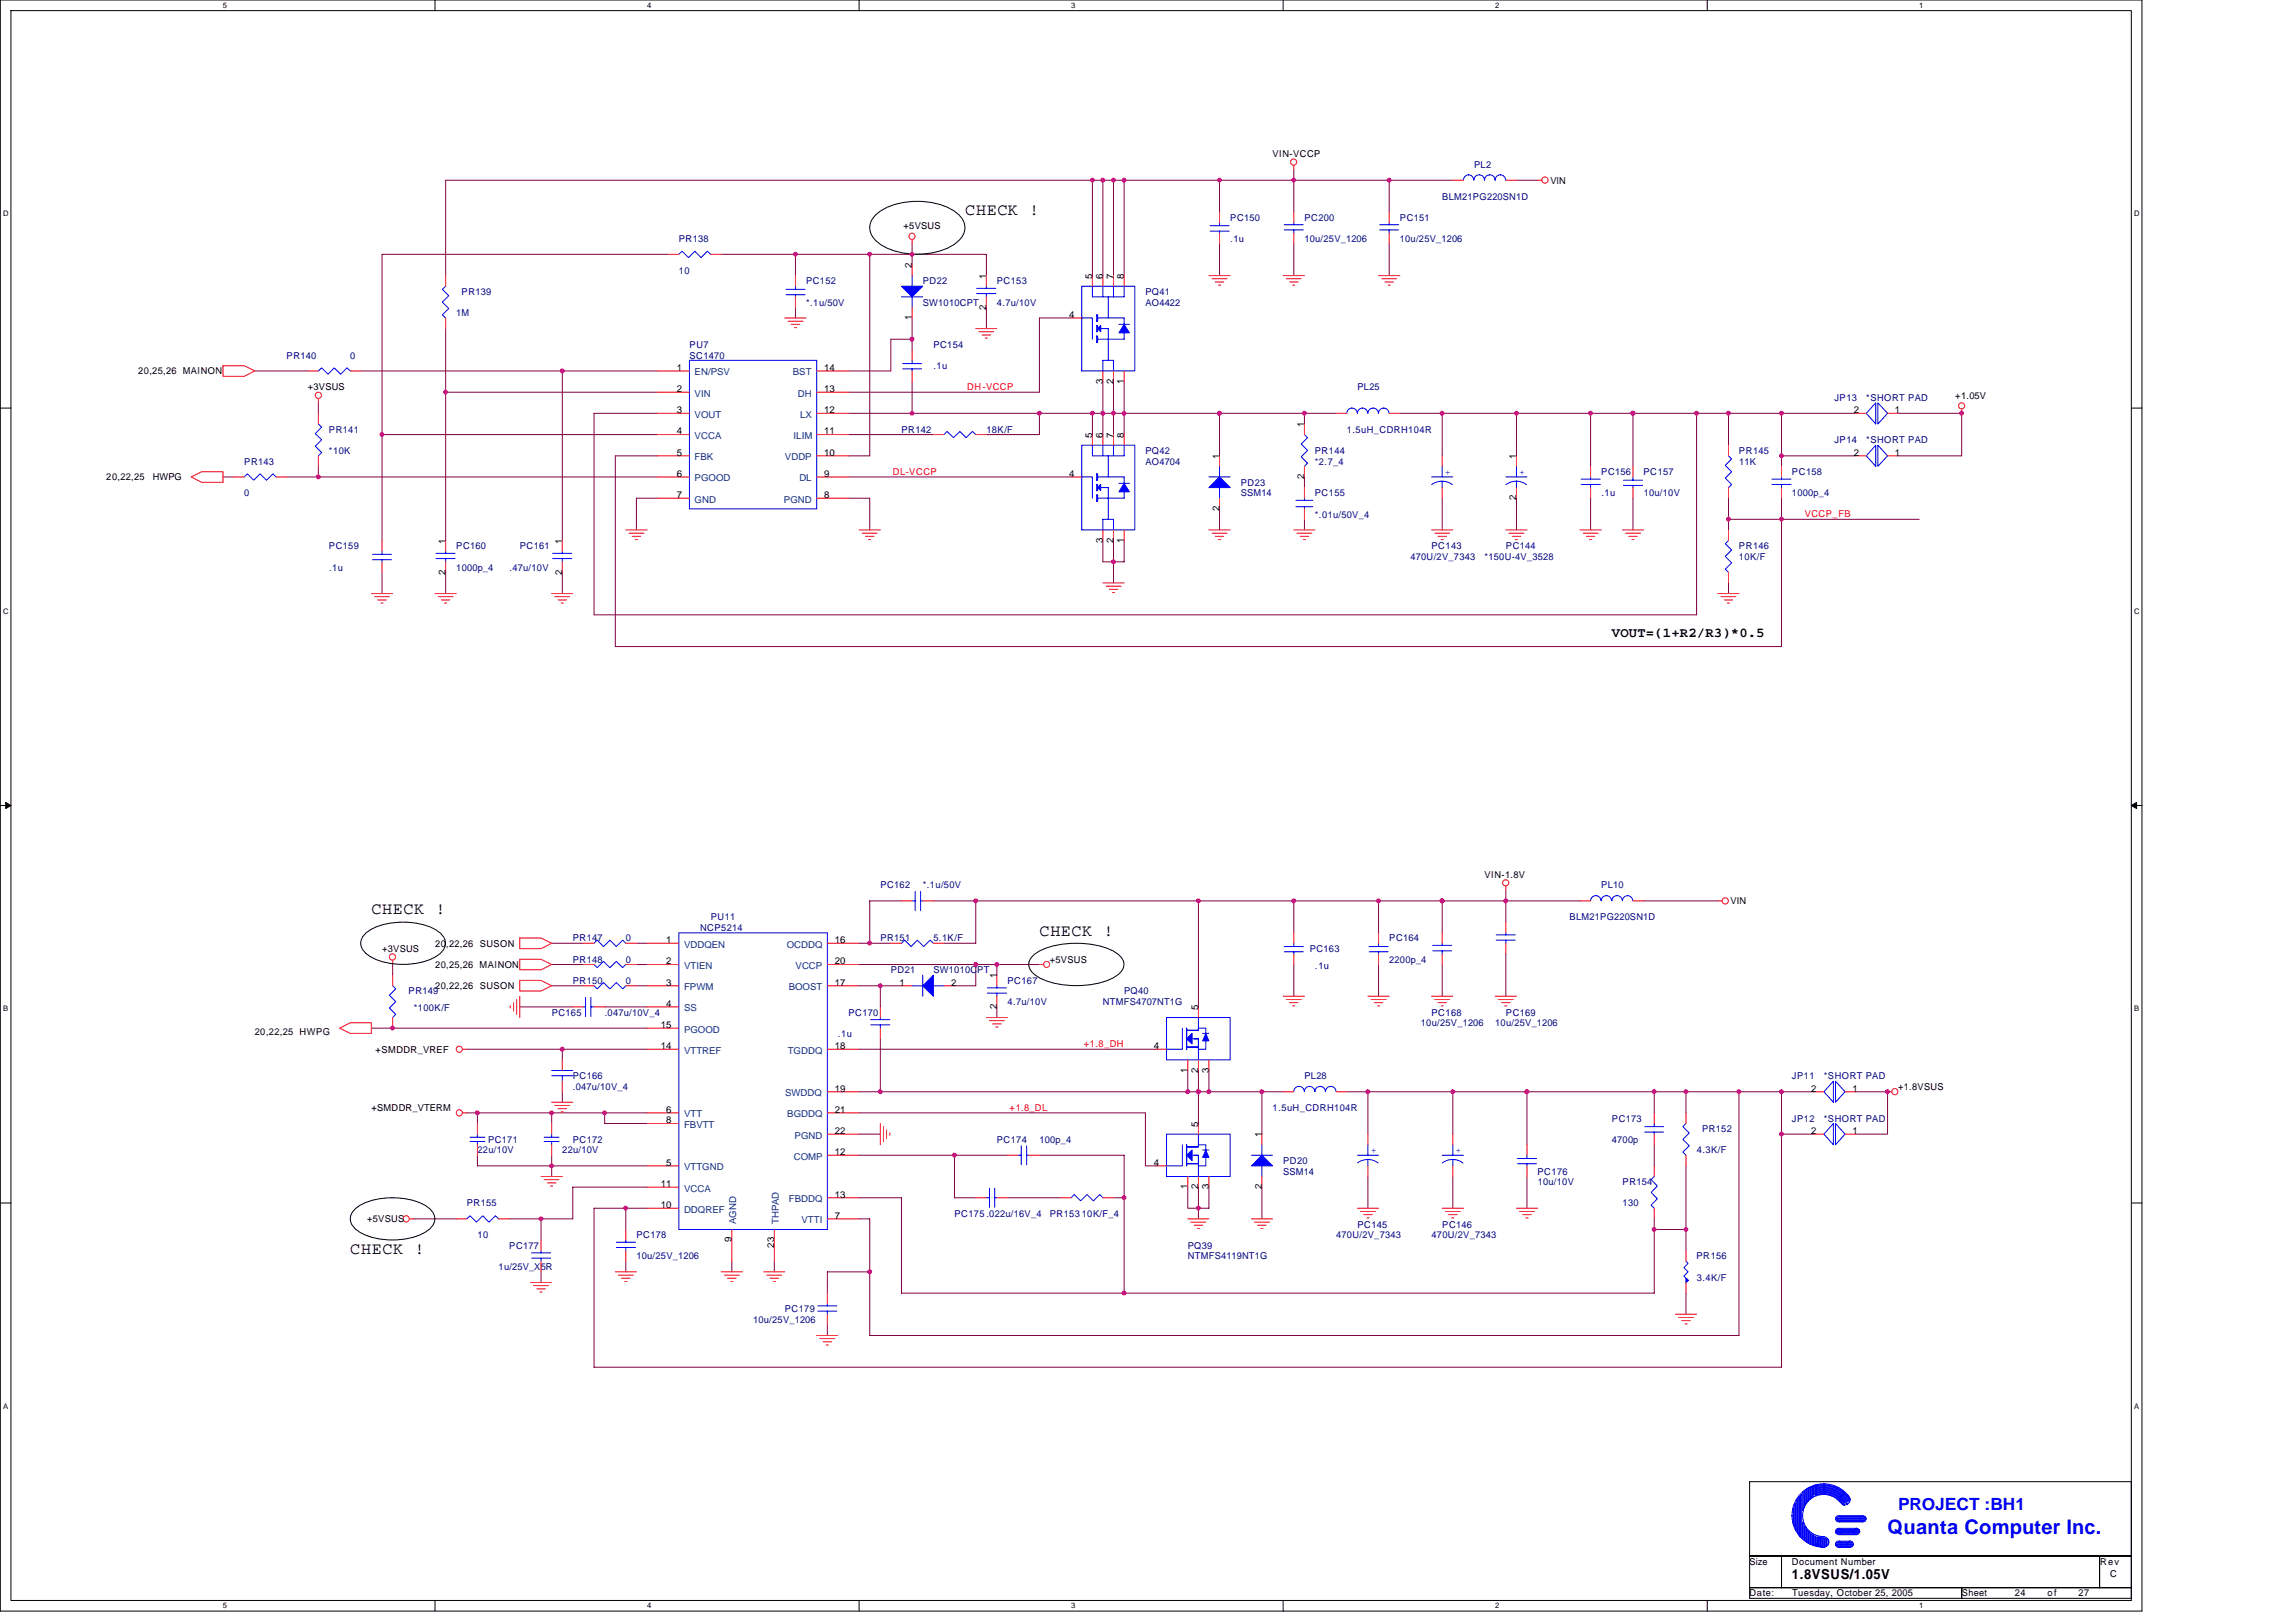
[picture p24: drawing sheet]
<svg xmlns="http://www.w3.org/2000/svg" width="297mm" height="210mm" viewBox="0 0 297 210" stroke-linecap="round" stroke-linejoin="round" font-family="sans-serif">
<defs><g id="words">
<text font-size="2.6" fill="#00f" x="244.2" y="198.6">Quanta Computer Inc.</text>
<g font-size="2.2">
<text x="124.9" y="27.8">CHECK !</text>
<text x="48" y="118.3">CHECK !</text>
<text x="134.5" y="121.1">CHECK !</text>
<text x="45.3" y="162.2">CHECK !</text>
</g>
<text font-size="2.2" fill="#00f" x="245.6" y="195.4">PROJECT :BH1</text>
<g font-size="1.8">
<text x="208.5" y="82.4">VOUT=(1+R2/R3)*0.5</text>
<text x="231.8" y="204.4">1.8VSUS/1.05V</text>
</g>
<g font-size="1.2">
<text x="164.6" y="20.3">VIN-VCCP</text>
<text x="200.6" y="23.7">VIN</text>
<text x="116.9" y="29.7">+5VSUS</text>
<text x="118" y="34.7" transform="rotate(-90 118 34.7)">2</text>
<text x="118" y="41.4" transform="rotate(-90 118 41.4)">1</text>
<text x="127.6" y="40.1" transform="rotate(-90 127.6 40.1)">2</text>
<text x="127.6" y="36.1" transform="rotate(-90 127.6 36.1)">1</text>
<text x="138.3" y="41.1">4</text>
<text x="141.3" y="36.1" transform="rotate(-90 141.3 36.1)">5</text>
<text x="142.7" y="36.1" transform="rotate(-90 142.7 36.1)">6</text>
<text x="144" y="36.1" transform="rotate(-90 144 36.1)">7</text>
<text x="145.4" y="36.1" transform="rotate(-90 145.4 36.1)">8</text>
<text x="87.6" y="48">1</text>
<text x="106.6" y="48">14</text>
<text x="17.9" y="48.5">20,25,26 MAINON</text>
<text x="39.8" y="50.5">+3VSUS</text>
<text x="87.6" y="50.7">2</text>
<text x="87.6" y="53.5">3</text>
<text x="106.6" y="53.5">12</text>
<text x="106.6" y="50.7">13</text>
<text x="142.7" y="49.7" transform="rotate(-90 142.7 49.7)">3</text>
<text x="144" y="49.7" transform="rotate(-90 144 49.7)">2</text>
<text x="145.4" y="49.7" transform="rotate(-90 145.4 49.7)">1</text>
<text x="239.8" y="53.5">2</text>
<text x="245.1" y="53.5">1</text>
<text x="253" y="51.6">+1.05V</text>
<text x="87.6" y="56.2">4</text>
<text x="87.6" y="59">5</text>
<text x="106.6" y="59">10</text>
<text x="106.6" y="56.2">11</text>
<text x="141.3" y="56.7" transform="rotate(-90 141.3 56.7)">5</text>
<text x="142.7" y="56.7" transform="rotate(-90 142.7 56.7)">6</text>
<text x="144" y="56.7" transform="rotate(-90 144 56.7)">7</text>
<text x="145.4" y="56.7" transform="rotate(-90 145.4 56.7)">8</text>
<text x="157.8" y="59.4" transform="rotate(-90 157.8 59.4)">1</text>
<text x="168.7" y="55.3" transform="rotate(-90 168.7 55.3)">1</text>
<text x="196.2" y="59.4" transform="rotate(-90 196.2 59.4)">1</text>
<text x="239.8" y="59">2</text>
<text x="245.1" y="59">1</text>
<text x="13.8" y="62.2">20,22,25</text>
<text x="19.8" y="62.2">HWPG</text>
<text x="87.6" y="61.7">6</text>
<text x="87.6" y="64.5">7</text>
<text x="106.6" y="64.5">8</text>
<text x="106.6" y="61.7">9</text>
<text x="138.3" y="61.7">4</text>
<text x="168.7" y="62" transform="rotate(-90 168.7 62)">2</text>
<text x="196.2" y="64.7" transform="rotate(-90 196.2 64.7)">2</text>
<text x="57.6" y="70.4" transform="rotate(-90 57.6 70.4)">1</text>
<text x="72.7" y="70.4" transform="rotate(-90 72.7 70.4)">1</text>
<text x="142.7" y="70.2" transform="rotate(-90 142.7 70.2)">3</text>
<text x="144" y="70.2" transform="rotate(-90 144 70.2)">2</text>
<text x="145.4" y="70.2" transform="rotate(-90 145.4 70.2)">1</text>
<text x="157.8" y="66.1" transform="rotate(-90 157.8 66.1)">2</text>
<text x="57.6" y="74.4" transform="rotate(-90 57.6 74.4)">2</text>
<text x="72.7" y="74.4" transform="rotate(-90 72.7 74.4)">2</text>
<text x="192.1" y="113.6">VIN-1.8V</text>
<text x="223.9" y="117">VIN</text>
<text x="49.4" y="123.2">+3VSUS</text>
<text x="56.3" y="122.5">20,22,26 SUSON</text>
<text x="56.3" y="125.3">20,25,26 MAINON</text>
<text x="86.2" y="122">1</text>
<text x="86.2" y="124.8">2</text>
<text x="108" y="124.8">20</text>
<text x="108" y="122">16</text>
<text x="135.8" y="124.6">+5VSUS</text>
<text x="56.3" y="128">20,22,26 SUSON</text>
<text x="86.2" y="130.3">4</text>
<text x="86.2" y="127.6">3</text>
<text x="108" y="127.6">17</text>
<text x="116.4" y="127.6">1</text>
<text x="123.1" y="127.6">2</text>
<text x="128.9" y="130.6" transform="rotate(-90 128.9 130.6)">2</text>
<text x="128.9" y="126.6" transform="rotate(-90 128.9 126.6)">1</text>
<text x="155" y="130.7" transform="rotate(-90 155 130.7)">5</text>
<text x="33" y="133.9">20,22,25 HWPG</text>
<text x="48.6" y="136.2">+SMDDR_VREF</text>
<text x="85.5" y="133">15</text>
<text x="85.5" y="135.8">14</text>
<text x="108" y="135.8">18</text>
<text x="149.3" y="135.8">4</text>
<text x="48" y="143.8">+SMDDR_VTERM</text>
<text x="86.2" y="144">6</text>
<text x="108" y="141.3">19</text>
<text x="108" y="144">21</text>
<text x="153.6" y="138.8" transform="rotate(-90 153.6 138.8)">1</text>
<text x="155" y="138.8" transform="rotate(-90 155 138.8)">2</text>
<text x="156.4" y="138.8" transform="rotate(-90 156.4 138.8)">3</text>
<text x="234.3" y="141.3">2</text>
<text x="239.6" y="141.3">1</text>
<text x="245.6" y="141">+1.8VSUS</text>
<text x="86.2" y="145.4">8</text>
<text x="108" y="149.5">12</text>
<text x="108" y="146.7">22</text>
<text x="155" y="145.8" transform="rotate(-90 155 145.8)">5</text>
<text x="163.2" y="147.2" transform="rotate(-90 163.2 147.2)">1</text>
<text x="234.3" y="146.7">2</text>
<text x="239.6" y="146.7">1</text>
<text x="85.5" y="153.6">11</text>
<text x="86.2" y="150.9">5</text>
<text x="108" y="155">13</text>
<text x="149.3" y="150.9">4</text>
<text x="153.6" y="153.9" transform="rotate(-90 153.6 153.9)">1</text>
<text x="155" y="153.9" transform="rotate(-90 155 153.9)">2</text>
<text x="156.4" y="153.9" transform="rotate(-90 156.4 153.9)">3</text>
<text x="163.2" y="153.9" transform="rotate(-90 163.2 153.9)">2</text>
<text x="47.5" y="158.2">+5VSUS</text>
<text x="85.5" y="156.3">10</text>
<text x="94.7" y="160.8" transform="rotate(-90 94.7 160.8)">9</text>
<text x="100.2" y="161.5" transform="rotate(-90 100.2 161.5)">23</text>
<text x="108" y="157.7">7</text>
<text x="226.4" y="202.5">Size</text>
<text x="231.8" y="202.5">Document Number</text>
<text x="271.7" y="202.5">Rev</text>
<text x="226.4" y="206.6">Date:</text>
<text x="231.8" y="206.6">Tuesday, October 25, 2005</text>
<text x="253.8" y="206.6">Sheet</text>
<text x="260.7" y="206.6">24</text>
<text x="264.9" y="206.6">o f</text>
<text x="268.9" y="206.6">27</text>
<text x="273" y="204.1">C</text>
</g>
<g font-size="1.2" fill="#000080">
<text x="190.7" y="21.7">PL2</text>
<text x="159.1" y="28.6">PC150</text>
<text x="168.8" y="28.6">PC200</text>
<text x="181.1" y="28.6">PC151</text>
<text x="186.6" y="25.8">BLM21PG220SN1D</text>
<text x="87.8" y="31.3">PR138</text>
<text x="87.8" y="35.4">10</text>
<text x="159.2" y="31.3">.1u</text>
<text x="168.8" y="31.3">10u/25V_1206</text>
<text x="181.1" y="31.3">10u/25V_1206</text>
<text x="59" y="40.9">1M</text>
<text x="59.7" y="38.2">PR139</text>
<text x="104.3" y="36.8">PC152</text>
<text x="104.3" y="39.5">*.1u/50V</text>
<text x="119.4" y="36.8">PD22</text>
<text x="119.4" y="39.5">SW1010CPT</text>
<text x="129" y="36.8">PC153</text>
<text x="129" y="39.5">4.7u/10V</text>
<text x="148.2" y="38.2">PQ41</text>
<text x="148.2" y="39.5">AO4422</text>
<text x="37.1" y="46.4">PR140</text>
<text x="45.3" y="46.4">0</text>
<text x="89.2" y="45">PU7</text>
<text x="89.2" y="46.4">SC1470</text>
<text x="120.8" y="45">PC154</text>
<text x="120.8" y="47.8">.1u</text>
<text x="175.6" y="50.5">PL25</text>
<text x="237.3" y="51.9">JP13</text>
<text x="241.4" y="51.9">*SHORT PAD</text>
<text x="42.6" y="56">PR141</text>
<text x="42.6" y="58.7">*10K</text>
<text x="116.6" y="56">PR142</text>
<text x="127.6" y="56">18K/F</text>
<text x="148.2" y="58.7">PQ42</text>
<text x="170.1" y="58.7">PR144</text>
<text x="174.3" y="56">1.5uH_CDRH104R</text>
<text x="225" y="58.7">PR145</text>
<text x="237.3" y="57.4">JP14</text>
<text x="241.4" y="57.4">*SHORT PAD</text>
<text x="31.6" y="60.1">PR143</text>
<text x="31.6" y="64.2">0</text>
<text x="148.2" y="60.1">AO4704</text>
<text x="160.5" y="62.8">PD23</text>
<text x="160.5" y="64.2">SSM14</text>
<text x="170.1" y="64.2">PC155</text>
<text x="170.1" y="60.1">*2.7_4</text>
<text x="207.2" y="61.5">PC156</text>
<text x="207.2" y="64.2">.1u</text>
<text x="212.6" y="61.5">PC157</text>
<text x="212.7" y="64.2">10u/10V</text>
<text x="225" y="60.1">11K</text>
<text x="231.8" y="61.5">PC158</text>
<text x="231.8" y="64.2">1000p_4</text>
<text x="42.6" y="71.1">PC159</text>
<text x="59" y="71.1">PC160</text>
<text x="67.2" y="71.1">PC161</text>
<text x="170.1" y="67">*.01u/50V_4</text>
<text x="185.2" y="71.1">PC143</text>
<text x="194.8" y="71.1">PC144</text>
<text x="225" y="71.1">PR146</text>
<text x="42.6" y="73.8">.1u</text>
<text x="59" y="73.8">1000p_4</text>
<text x="65.9" y="73.8">.47u/10V</text>
<text x="182.5" y="72.5">470U/2V_7343</text>
<text x="192.1" y="72.5">*150U-4V_3528</text>
<text x="225" y="72.5">10K/F</text>
<text x="91.9" y="119.1">PU11</text>
<text x="113.9" y="115">PC162</text>
<text x="119.4" y="115">*.1u/50V</text>
<text x="203" y="119.1">BLM21PG220SN1D</text>
<text x="207.2" y="115">PL10</text>
<text x="74.1" y="121.8">PR147</text>
<text x="74.1" y="124.6">PR148</text>
<text x="81" y="121.8">0</text>
<text x="81" y="124.6">0</text>
<text x="90.6" y="120.5">NCP5214</text>
<text x="113.9" y="121.8">PR151</text>
<text x="115.2" y="125.9">PD21</text>
<text x="120.8" y="125.9">SW1010CPT</text>
<text x="120.8" y="121.8">5.1K/F</text>
<text x="169.4" y="123.2">PC163</text>
<text x="170.1" y="125.4">.1u</text>
<text x="179.7" y="121.8">PC164</text>
<text x="179.7" y="124.6">2200p_4</text>
<text x="52.8" y="128.7">PR149</text>
<text x="53.5" y="130.9">*100K/F</text>
<text x="71.4" y="131.4">PC165</text>
<text x="74.1" y="127.3">PR150</text>
<text x="78.2" y="131.4">.047u/10V_4</text>
<text x="81" y="127.3">0</text>
<text x="109.8" y="131.4">PC170</text>
<text x="130.3" y="127.3">PC167</text>
<text x="130.3" y="130">4.7u/10V</text>
<text x="142.7" y="130">NTMFS4707NT1G</text>
<text x="145.4" y="128.7">PQ40</text>
<text x="185.2" y="131.4">PC168</text>
<text x="194.8" y="131.4">PC169</text>
<text x="108.4" y="134.2">.1u</text>
<text x="183.8" y="132.8">10u/25V_1206</text>
<text x="193.4" y="132.8">10u/25V_1206</text>
<text x="74.1" y="139.7">PC166</text>
<text x="74.1" y="141">.047u/10V_4</text>
<text x="164.6" y="143.8">1.5uH_CDRH104R</text>
<text x="168.8" y="139.7">PL28</text>
<text x="231.8" y="139.7">JP11</text>
<text x="236" y="139.7">*SHORT PAD</text>
<text x="61.8" y="149.3">22u/10V</text>
<text x="63.1" y="147.9">PC171</text>
<text x="72.7" y="149.3">22u/10V</text>
<text x="74.1" y="147.9">PC172</text>
<text x="129" y="147.9">PC174</text>
<text x="134.5" y="147.9">100p_4</text>
<text x="208.5" y="145.1">PC173</text>
<text x="208.5" y="147.9">4700p</text>
<text x="219.5" y="149.3">4.3K/F</text>
<text x="220.2" y="146.5">PR152</text>
<text x="231.8" y="145.1">JP12</text>
<text x="236" y="145.1">*SHORT PAD</text>
<text x="166" y="150.6">PD20</text>
<text x="166" y="152">SSM14</text>
<text x="198.9" y="152">PC176</text>
<text x="198.9" y="153.4">10u/10V</text>
<text x="209.9" y="153.4">PR154</text>
<text x="60.4" y="156.1">PR155</text>
<text x="61.8" y="160.2">10</text>
<text x="65.9" y="161.6">PC177</text>
<text x="82.3" y="160.2">PC178</text>
<text x="123.5" y="157.5">PC175 .022u/16V_4</text>
<text x="135.8" y="157.5">PR153 10K/F_4</text>
<text x="153.7" y="161.6">PQ39</text>
<text x="172.9" y="160.2">470U/2V_7343</text>
<text x="175.6" y="158.9">PC145</text>
<text x="185.2" y="160.2">470U/2V_7343</text>
<text x="186.6" y="158.9">PC146</text>
<text x="209.9" y="156.1">130</text>
<text x="64.5" y="164.3">1u/25V_X5R</text>
<text x="82.3" y="163">10u/25V_1206</text>
<text x="153.7" y="163">NTMFS4119NT1G</text>
<text x="219.5" y="163">PR156</text>
<text x="219.5" y="165.7">3.4K/F</text>
<text x="97.4" y="171.2">10u/25V_1206</text>
<text x="101.5" y="169.8">PC179</text>
</g>
<g font-size="1.2" fill="#004080">
<text x="89.9" y="48.6">EN/PSV</text>
<text x="89.9" y="51.3">VIN</text>
<text x="102.6" y="48.6">BST</text>
<text x="103.2" y="51.3">DH</text>
<text x="89.9" y="54.1">VOUT</text>
<text x="89.9" y="56.8">VCCA</text>
<text x="89.9" y="59.6">FBK</text>
<text x="101.6" y="59.6">VDDP</text>
<text x="102.7" y="56.8">ILIM</text>
<text x="103.5" y="54.1">LX</text>
<text x="89.9" y="62.3">PGOOD</text>
<text x="89.9" y="65">GND</text>
<text x="101.4" y="65">PGND</text>
<text x="103.4" y="62.3">DL</text>
<text x="88.5" y="122.6">VDDQEN</text>
<text x="88.5" y="125.4">VTIEN</text>
<text x="101.8" y="122.6">OCDDQ</text>
<text x="102.9" y="125.4">VCCP</text>
<text x="88.5" y="130.9">SS</text>
<text x="88.5" y="128.1">FPWM</text>
<text x="102" y="128.1">BOOST</text>
<text x="88.5" y="133.6">PGOOD</text>
<text x="88.5" y="136.4">VTTREF</text>
<text x="101.9" y="136.4">TGDDQ</text>
<text x="101.6" y="141.9">SWDDQ</text>
<text x="88.5" y="146">FBVTT</text>
<text x="88.5" y="144.6">VTT</text>
<text x="101.9" y="144.6">BGDDQ</text>
<text x="102.8" y="147.3">PGND</text>
<text x="88.5" y="151.4">VTTGND</text>
<text x="88.5" y="154.2">VCCA</text>
<text x="102.1" y="155.6">FBDDQ</text>
<text x="102.7" y="150.1">COMP</text>
<text x="88.5" y="156.9">DDQREF</text>
<text x="95.2" y="158.4" transform="rotate(-90 95.2 158.4)">AGND</text>
<text x="100.7" y="158.4" transform="rotate(-90 100.7 158.4)">THPAD</text>
<text x="103.7" y="158.3">VTTI</text>
</g>
<g font-size="1.2" fill="#f00">
<text x="125.1" y="50.5">DH-VCCP</text>
<text x="115.5" y="61.4">DL-VCCP</text>
<text x="233.5" y="66.9">VCCP_FB</text>
<text x="140.2" y="135.5">+1.8_DH</text>
<text x="130.6" y="143.7">+1.8_DL</text>
</g>
<g font-size="1.2" fill="#00f">
<text x="187" y="61.5">+</text>
<text x="196.6" y="61.5">+</text>
<text x="177.4" y="149.2">+</text>
<text x="188.4" y="149.2">+</text>
</g>
<g font-size="1">
<text x="28.8" y="1">5</text>
<text x="83.7" y="1">4</text>
<text x="138.6" y="1">3</text>
<text x="193.4" y="1">2</text>
<text x="248.3" y="1">1</text>
<text x=".4" y="28">D</text>
<text x="276.1" y="28">D</text>
<text x=".4" y="79.4">C</text>
<text x="276.1" y="79.4">C</text>
<text x=".4" y="130.9">B</text>
<text x="276.1" y="130.9">B</text>
<text x=".4" y="182.3">A</text>
<text x="276.1" y="182.3">A</text>
<text x="28.8" y="208.2">5</text>
<text x="83.7" y="208.2">4</text>
<text x="138.6" y="208.2">3</text>
<text x="193.4" y="208.2">2</text>
<text x="248.3" y="208.2">1</text>
</g>
</g></defs>
<path d="M0 0h277.1v208.5h-277.1zM1.4 1.4h274.3v205.7h-274.3z" fill="none" stroke="#000" stroke-width=".13"/>
<g fill="#fff">
<path d="M28.8 .1h.6v1.1h-.6z"/>
<path d="M28.8 207.3h.6v1.1h-.6z"/>
</g>
<path d="M56.3 0v1.4M56.3 207.1v1.4" fill="none" stroke="#000" stroke-width=".13"/>
<g fill="#fff">
<path d="M83.7 .1h.6v1.1h-.6z"/>
<path d="M83.7 207.3h.6v1.1h-.6z"/>
</g>
<path d="M111.1 0v1.4M111.1 207.1v1.4" fill="none" stroke="#000" stroke-width=".13"/>
<g fill="#fff">
<path d="M138.6 .1h.5v1.1h-.5z"/>
<path d="M138.6 207.3h.5v1.1h-.5z"/>
</g>
<path d="M166 0v1.4M166 207.1v1.4" fill="none" stroke="#000" stroke-width=".13"/>
<g fill="#fff">
<path d="M193.4 .1h.6v1.1h-.6z"/>
<path d="M193.4 207.3h.6v1.1h-.6z"/>
</g>
<path d="M220.9 0v1.4M220.9 207.1v1.4" fill="none" stroke="#000" stroke-width=".13"/>
<g fill="#fff">
<path d="M248.3 .1h.6v1.1h-.6z"/>
<path d="M248.3 207.3h.6v1.1h-.6z"/>
<path d="M.4 27.1h.7v1.1h-.7z"/>
<path d="M276.1 27.1h.7v1.1h-.7z"/>
<path d="M.4 78.5h.7v1.1h-.7z"/>
<path d="M276.1 78.5h.7v1.1h-.7z"/>
</g>
<path d="M0 52.8h1.4M275.7 52.8h1.4" fill="none" stroke="#000" stroke-width=".13"/>
<g fill="#fff">
<path d="M.4 130h.7v1.1h-.7z"/>
<path d="M276.1 130h.7v1.1h-.7z"/>
</g>
<path d="M0 104.2h1.4M275.7 104.2h1.4" fill="none" stroke="#000" stroke-width=".13"/>
<path d="M.7 103.8l.7 .4-.7 .4zM275.7 104.2l.7-.4v.8z" fill="#000" stroke="#000" stroke-width=".13"/>
<g fill="#fff">
<path d="M.4 181.4h.7v1.1h-.7z"/>
<path d="M276.1 181.4h.7v1.1h-.7z"/>
</g>
<path d="M113.4 27.7a8.3 8.3 0 0 1 6.4-1.6 6.5 6.5 0 0 1 4.7 2.2 2.12 2.12 0 0 1-.5 2.9 9 9 0 0 1-7.5 1.5 6 6 0 0 1-3.6-2 2.13 2.13 0 0 1 .5-3zM47.4 120.7a8.9 8.9 0 0 1 7.5-1 4 4 0 0 1 2.6 1.9 1.66 1.66 0 0 1-.6 1.8 8.9 8.9 0 0 1-7.5 1 4 4 0 0 1-2.6-1.8 1.67 1.67 0 0 1 .6-1.9zM133.5 123.8a7.2 7.2 0 0 1 4.6-1.7 10.5 10.5 0 0 1 6.5 1.3 1.56 1.56 0 0 1 0 2.8 11 11 0 0 1-8.5 1 4.5 4.5 0 0 1-2.9-1.9l-.1-.5 .1-.5zM0 155.7h1.4M46.1 156.3a8.9 8.9 0 0 1 7.4-.9 4 4 0 0 1 2.7 1.8 1.66 1.66 0 0 1-.7 1.9 8.9 8.9 0 0 1-7.5 1 4 4 0 0 1-2.6-1.9 1.67 1.67 0 0 1 .7-1.9zM275.7 155.7h1.4M226.4 191.7h49.3v9.7h-49.3zM226.4 201.4h4.1v4.1h-4.1zM226.4 205.5h27.4v1.3h-27.4zM230.5 201.4h41.1v4.1h-41.1zM253.8 205.5h21.9v1.3h-21.9zM271.6 201.4h4.1v4.1h-4.1z" fill="none" stroke="#000" stroke-width=".13"/>
<g fill="none" stroke="#800040" stroke-width=".13">
<path d="M86.5 32.9h-37.1v37.1M93.3 32.9h34.3v2.8M102.9 32.9v2.8M102.9 39.8v1.3M112.5 32.9v26.1h-2.7M118 31.6v2.7M127.6 39.8v2.7M141.3 23.3v12.4M142.7 23.3v12.4M144.1 23.3v12.4M145.4 23.3v12.4M157.8 23.3v4.1"/>
<path d="M157.8 31.6v4.1M167.4 21.9v5.5M167.4 31.6v4.1M179.7 23.3v4.1M179.7 31.6v4.1M188 23.3h-130.3v12.4M196.2 23.3h2.7M33 48h6.8M41.2 52.1v1.4M46.7 48h38.4M49.4 56.2h35.7M57.7 50.8h27.4"/>
<path d="M57.7 42.5v27.5M72.7 48v22M85.1 53.5h-8.2v26.1h142.6v-26.1M85.1 59h-5.5v24.7h150.9v-19.2M109.8 53.5h63.1M109.8 56.2h11M118 43.9h-2.8v4.1h-5.4M118 41.1v4.2M118 49.4v4.1M134.5 53.5v2.7h-6.9M138.6 41.1h-4.1v9.7h-24.7M141.3 53.5v2.7"/>
<path d="M142.7 49.4v6.8M144.1 49.4v6.8M145.4 49.4v6.8M157.8 53.5v5.5M168.8 53.5v1.4M181.1 53.5h15.1M186.6 53.5v5.5M205.8 53.5h-9.6v5.5M205.8 53.5h34.3M205.8 53.5v6.8M211.3 53.5v6.8M223.6 53.5v4.1"/>
<path d="M230.5 53.5v6.8M230.5 59h9.6M245.6 53.5h8.2v5.5h-8.2M28.8 61.7h1.4M37.1 61.7h4.1M41.2 60.3v1.4h43.9M49.4 74.1v2.7M57.7 74.1v2.7M72.7 74.1v2.7M85.1 64.5h-2.8v4.1M109.8 64.5h2.7v4.1M109.8 61.7h28.8"/>
<path d="M142.7 70v2.7h2.7v-2.7M144.1 70v5.4M157.8 65.8v2.8M168.8 61.7v1.4M168.8 67.2v1.4M186.6 64.5v4.1M196.2 64.5v4.1M205.8 64.5v4.1M211.3 64.5v4.1M223.6 67.2h24.7M223.6 64.5v4.1M223.6 75.4v1.4"/>
<path d="M116.6 116.6h-4.1v5.5M120.8 116.6h83.6M126.2 116.6v5.5h-4.1M155 116.6v13.7M167.4 116.6v4.1M178.3 116.6v4.1M186.6 116.6v4.1M194.8 115.2v4.1M212.6 116.6h9.6M48 133.1h35.7M50.8 124.8v1.4M60.4 135.8h23.3"/>
<path d="M67.2 130.3h6.9M71.4 124.8h4.1M71.4 122.1h4.1M71.4 127.6h4.1M72.7 135.8v1.4M78.2 130.3h5.5M82.3 124.8h1.4M82.3 122.1h1.4M82.3 127.6h1.4M111.1 124.8h23.4M111.1 122.1h4.1M111.1 127.6h5.5"/>
<path d="M111.1 135.8h38.4M113.9 134.4v6.9h39.8M113.9 127.6v2.7M126.2 124.8v2.8h-2.7M129 124.8v1.4M129 130.3v1.4M153.7 138.5v2.8M155 138.5v6.9M156.4 138.5v2.8M167.4 124.8v4.1M178.3 124.8v4.1M186.6 124.8v4.1"/>
<path d="M194.8 123.4v5.5M53.5 157.7h5.5M60.4 144h23.3M61.8 144v1.4M61.8 149.5v1.4h21.9M70 157.7v2.8M71.4 144v1.4M71.4 149.5v2.8M72.7 141.3v1.3M78.2 144v1.4h5.5M83.7 156.4h-2.7v2.7M83.7 153.6h-9.6v4.1h-8.2"/>
<path d="M111.1 144h37.1v6.9h1.3M111.1 146.8h2.8M111.1 141.3h2.8M111.1 155h5.5v12.3h97.4v-9.6M111.1 149.5h19.2M123.5 149.5v5.5h2.7M130.3 155h6.9M134.5 149.5h10.9v17.8M144.1 155h1.3M153.7 153.6v2.8h1.3v1.3M153.7 141.3h12.3M155 153.6v2.8h1.4v-2.8"/>
<path d="M163.3 141.3v5.5M163.3 153.6v4.1M174.2 141.3h39.8M177 141.3v5.5M177 152.3v4.1M188 141.3v5.5M188 152.3v4.1M197.5 141.3v6.8M197.5 152.3v4.1M214 148.1v2.8M214 159.1h4.1M218.1 141.3h-4.1v2.7"/>
<path d="M218.1 141.3h16.5M218.1 141.3v2.7M218.1 150.9v11M225 141.3v31.5h-112.5v-15.1h-1.4M230.5 141.3v5.5M234.6 146.8h-4.1v30.1h-153.6v-20.5h4.1M240.1 141.3h4.1v5.5h-4.1M70 164.6v1.4M81 163.2v1.4M94.7 163.2v1.4M100.2 163.2v1.4M107 171.4v1.4"/>
<path d="M112.5 164.6h-5.5v2.7M218.1 167.3v2.8"/>
</g>
<g fill="none" stroke="#f00" stroke-width=".13">
<path d="M57.7 35.7v1.3M86.5 32.9h1.3M91.9 32.9h1.4M102.9 35.7v1.3M102.9 38.4v1.4M118 31v.6M118 34.3v1.4M118 39.8v1.3M127.6 35.7v1.3M127.6 38.4v1.4M141.3 35.7v1.3M142.7 35.7v1.3"/>
<path d="M144.1 35.7v1.3M145.4 35.7v1.3M156.4 35.7h2.7M156.8 36.1h1.9M157.2 36.5h1.1M157.6 36.9h.3M157.8 27.4v1.4M157.8 30.2v1.4M166 35.7h2.8M166.4 36.1h1.9M166.8 36.5h1.1M167.2 36.9h.3"/>
<path d="M167.4 21.4v.5M167.4 27.4v1.4M167.4 30.2v1.4M178.3 35.7h2.8M178.8 36.1h1.9M179.2 36.5h1.1M179.6 36.9h.2M179.7 27.4v1.4M179.7 30.2v1.4M188 23.3h1.3M194.8 23.3h1.4M198.9 23.3h.6"/>
<path d="M28.8 47.3h2.8l1.4 .7-1.4 .7h-2.8zM39.8 48h1.4M41.2 51.6v.5M41.2 53.5v1.4M41.2 59v1.3M45.3 48h1.4M57.7 41.1v1.4M85.1 56.2h4.1M85.1 59h4.1M85.1 48h4.1M85.1 50.8h4.1M85.1 53.5h4.1"/>
<path d="M101.5 41.1h2.8M102 41.6h1.9M102.4 42h1.1M102.8 42.4h.3M105.7 56.2h4.1M105.7 59h4.1M105.7 48h4.1M105.7 50.8h4.1M105.7 53.5h4.1M118 45.3v1.3M118 48v1.4M120.8 56.2h1.3"/>
<path d="M126.2 42.5h2.8M126.2 56.2h1.4M126.6 42.9h2M127.1 43.3h1.1M127.5 43.8h.2M138.6 41.1h1.4M141.3 56.2v1.4M142.7 48v1.4M142.7 56.2v1.4M144.1 48v1.4M144.1 56.2v1.4M145.4 48v1.4"/>
<path d="M145.4 56.2v1.4M157.8 59v1.3M168.8 54.9v1.3M172.9 53.5h1.3M179.7 53.5h1.4M186.6 59v1.3M196.2 59v1.3M223.6 57.6v1.4M240.1 59h1.3M240.1 53.5h1.3M244.2 59h1.4M244.2 53.5h1.4"/>
<path d="M253.8 52.9v.6M24.7 61.7l1.4-.7h2.7v1.4h-2.7zM30.2 61.7h1.4M35.7 61.7h1.4M48 76.8h2.8M48.5 77.2h1.9M48.9 77.6h1.1M49.3 78h.2M49.4 70v1.3M49.4 72.7v1.4M56.3 76.8h2.7M56.7 77.2h1.9"/>
<path d="M57.1 77.6h1.1M57.5 78h.3M57.7 70v1.3M57.7 72.7v1.4M71.4 76.8h2.7M71.8 77.2h1.9M72.2 77.6h1.1M72.6 78h.3M72.7 70v1.3M72.7 72.7v1.4M81 68.6h2.7M81.4 69h1.9"/>
<path d="M81.8 69.4h1.1M82.2 69.8h.3M85.1 61.7h4.1M85.1 64.5h4.1M105.7 61.7h4.1M105.7 64.5h4.1M111.1 68.6h2.8M111.5 69h2M112 69.4h1.1M112.4 69.8h.2M138.6 61.7h1.4M142.7 75.4h2.7"/>
<path d="M142.7 68.6v1.4M143.1 75.9h1.9M143.5 76.3h1.1M143.9 76.7h.3M144.1 68.6v1.4M145.4 68.6v1.4M156.4 68.6h2.7M156.8 69h1.9M157.2 69.4h1.1M157.6 69.8h.3M157.8 64.5v1.3M167.4 68.6h2.7"/>
<path d="M167.8 69h1.9M168.2 69.4h1.1M168.6 69.8h.3M168.8 60.3v1.4M168.8 63.1v1.4M168.8 65.8v1.4M185.2 68.6h2.8M185.6 69h1.9M186 69.4h1.1M186.5 69.8h.2M186.6 63.1v1.4M194.8 68.6h2.7"/>
<path d="M195.2 69h1.9M195.6 69.4h1.1M196 69.8h.3M196.2 63.1v1.4M204.4 68.6h2.8M204.8 69h2M205.2 69.4h1.1M205.7 69.8h.2M205.8 60.3v1.4M205.8 63.1v1.4M209.9 68.6h2.7M210.3 69h1.9"/>
<path d="M210.7 69.4h1.1M211.1 69.8h.3M211.3 60.3v1.4M211.3 63.1v1.4M222.2 76.8h2.8M222.6 77.2h2M223.1 77.6h1.1M223.5 78h.2M223.6 63.1v1.4M223.6 68.6v1.4M223.6 74.1v1.3M230.5 60.3v1.4"/>
<path d="M230.5 63.1v1.4M116.6 116.6h1.4M119.4 116.6h1.4M194.8 114.7v.5M194.8 119.3v1.4M204.4 116.6h1.4M211.3 116.6h1.3M222.2 116.6h.6M43.9 133.1l1.4-.7h2.7v1.3h-2.7zM50.8 124.3v.5M50.8 126.2v1.4M50.8 131.7v1.4"/>
<path d="M59.8 135.8h.6M66 130.2v.3M66.4 129.8v1.1M66.8 129.3v2M67.2 121.4h2.8l1.4 .7-1.4 .7h-2.8zM67.2 126.9h2.8l1.4 .7-1.4 .6h-2.8zM67.2 124.1h2.8l1.4 .7-1.4 .7h-2.8zM67.2 128.9v2.8M72.7 137.2v1.3M72.7 139.9v1.4M74.1 130.3h1.4M75.5 124.8h1.4"/>
<path d="M75.5 122.1h1.4M75.5 127.6h1.4M76.9 130.3h1.3M81 124.8h1.3M81 122.1h1.3M81 127.6h1.3M83.7 135.8h4.1M83.7 124.8h4.1M83.7 122.1h4.1M83.7 127.6h4.1M83.7 133.1h4.1M83.7 130.3h4.1"/>
<path d="M107 135.8h4.1M107 124.8h4.1M107 122.1h4.1M107 127.6h4.1M113.9 130.3v1.4M113.9 133.1v1.3M115.2 122.1h1.4M116.6 127.6h1.4M120.8 122.1h1.3M122.1 127.6h1.4M127.6 131.7h2.7M128 132.1h1.9"/>
<path d="M128.4 132.5h1.1M128.8 132.9h.3M129 126.2v1.4M129 128.9v1.4M134.5 124.8h.5M149.5 135.8h1.4M153.7 137.2v1.3M155 130.3v1.4M155 137.2v1.3M156.4 137.2v1.3M166 128.9h2.8M166.4 129.3h1.9"/>
<path d="M166.8 129.8h1.1M167.2 130.2h.3M167.4 120.7v1.4M167.4 123.4v1.4M177 128.9h2.7M177.4 129.3h1.9M177.8 129.8h1.1M178.2 130.2h.3M178.3 120.7v1.4M178.3 123.4v1.4M185.2 128.9h2.8M185.6 129.3h1.9"/>
<path d="M186 129.8h1.1M186.5 130.2h.2M186.6 120.7v1.4M186.6 123.4v1.4M193.4 128.9h2.8M193.8 129.3h2M194.3 129.8h1.1M194.7 130.2h.2M194.8 122.1v1.3M53 157.7h.5M59 157.7h1.4M59.8 144h.6"/>
<path d="M61.8 145.4v1.4M61.8 148.1v1.4M64.5 157.7h1.4M70 152.3h2.7M70.4 152.7h1.9M70.8 153.1h1.1M71.2 153.5h.3M71.4 142.6h2.7M71.4 145.4v1.4M71.4 148.1v1.4M71.8 143.1h1.9M72.2 143.5h1.1"/>
<path d="M72.6 143.9h.3M81 159.1v1.4M83.7 144h4.1M83.7 156.4h4.1M83.7 145.4h4.1M83.7 150.9h4.1M83.7 153.6h4.1M94.7 159.1v4.1M100.2 159.1v4.1M107 144h4.1M107 141.3h4.1M107 157.7h4.1"/>
<path d="M107 155h4.1M107 149.5h4.1M107 146.8h4.1M113.9 145.4v2.7M114.3 145.8v1.9M114.7 146.2v1.1M115.1 146.6v.3M126.2 155h1.4M129 155h1.3M130.3 149.5h1.4M133.1 149.5h1.4M137.2 155h1.4"/>
<path d="M142.7 155h1.4M149.5 150.9h1.4M153.7 157.7h2.7M153.7 152.3v1.3M154.1 158.2h1.9M154.5 158.6h1.1M154.9 159h.3M155 145.4v1.4M155 152.3v1.3M156.4 152.3v1.3M161.9 157.7h2.7M162.3 158.2h1.9"/>
<path d="M162.7 158.6h1.1M163.1 159h.3M163.3 146.8v1.3M163.3 152.3v1.3M166 141.3h1.4M172.9 141.3h1.3M175.6 156.4h2.7M176 156.8h1.9M176.4 157.2h1.1M176.8 157.6h.3M177 146.8v1.3M177 150.9v1.4"/>
<path d="M186.6 156.4h2.7M187 156.8h1.9M187.4 157.2h1.1M187.8 157.6h.3M188 146.8v1.3M188 150.9v1.4M196.2 156.4h2.7M196.6 156.8h1.9M197 157.2h1.1M197.4 157.6h.3M197.5 148.1v1.4M197.5 150.9v1.4"/>
<path d="M214 144v1.4M214 146.8v1.3M214 150.9v1.4M214 156.4v1.3M218.1 144v1.4M218.1 149.5v1.4M234.6 141.3h1.4M234.6 146.8h1.4M238.7 141.3h1.4M238.7 146.8h1.4M244.2 141.3h.5M68.6 166h2.8"/>
<path d="M69 166.4h1.9M69.4 166.8h1.1M69.9 167.2h.2M70 160.5v1.4M70 163.2v1.4M79.6 164.6h2.7M80 165h1.9M80.4 165.4h1.1M80.8 165.8h.3M81 161.9v1.3M93.3 164.6h2.8M93.7 165h1.9"/>
<path d="M94.1 165.4h1.1M94.5 165.8h.3M98.8 164.6h2.7M99.2 165h1.9M99.6 165.4h1.1M100 165.8h.3M105.7 172.8h2.7M106.1 173.2h1.9M106.5 173.7h1.1M106.9 174.1h.3M107 167.3v1.4M107 170.1v1.3"/>
<path d="M216.8 170.1h2.7M217.2 170.5h1.9M217.6 170.9h1.1M218 171.3h.3M218.1 161.9v1.3M218.1 166v1.3"/>
<circle cx="118" cy="30.6" r=".4"/>
<circle cx="167.4" cy="21" r=".4"/>
<circle cx="199.9" cy="23.3" r=".4"/>
<circle cx="41.2" cy="51.2" r=".4"/>
<circle cx="253.8" cy="52.5" r=".4"/>
<circle cx="194.8" cy="114.2" r=".4"/>
<circle cx="223.2" cy="116.6" r=".4"/>
<circle cx="50.8" cy="123.8" r=".4"/>
<circle cx="59.4" cy="135.8" r=".4"/>
<circle cx="135.4" cy="124.8" r=".39"/>
<circle cx="52.6" cy="157.7" r=".4"/>
<circle cx="59.4" cy="144" r=".4"/>
<circle cx="245.1" cy="141.3" r=".4"/>
</g>
<g fill="none" stroke="#00f" stroke-width=".13">
<path d="M57.7 37l-.5 .4 .9 .9-.9 .8 .9 .8-.9 .8 .5 .4M87.8 32.9l.4-.4 .9 .8 .8-.8 .8 .8 .8-.8 .4 .4M101.7 37.4h2.5M101.7 38.1h2.5M102.9 37v.4M102.9 38.1v.3M116.6 38.4h2.8M118 35.7v1.3M118 38.4v1.4M126.4 38h2.4M126.4 37.3h2.4M127.6 37v.3"/>
<path d="M127.6 38v.4M140 37h6.8v11h-6.8zM141.3 37v1.4h4.1v-1.4M142.7 37v1.4M143.4 38.4v2.7M144.1 37v1.4M156.5 29.2h2.5M156.5 29.9h2.5M157.8 28.8v.4M157.8 29.9v.3M166.1 29.8h2.5M166.1 29.1h2.5"/>
<path d="M167.4 28.8v.3M167.4 29.8v.4M178.5 29.8h2.5M178.5 29.1h2.5M179.7 28.8v.3M179.7 29.8v.4M189.3 23.3a.67 .67 0 0 1 .7-.7 .67 .67 0 0 1 .7 .7M190.7 23.3a.68 .68 0 0 1 .7-.7 .68 .68 0 0 1 .6 .7 .69 .69 0 0 1 .7-.7 .69 .69 0 0 1 .7 .7M193.4 23.3a.68 .68 0 0 1 .7-.7 .68 .68 0 0 1 .7 .7M41.2 54.9l.4 .4-.8 .8 .8 .8-.8 .8 .8 .9-.4 .4M41.2 48l.4-.4 .8 .8 .8-.8 .9 .8 .8-.8 .4 .4M89.2 46.6h16.5v19.2h-16.5z"/>
<path d="M116.8 47.1h2.4M116.8 47.7h2.4M118 46.6v.5M118 47.7v.3M122.1 56.2l.4-.4 .9 .8 .8-.8 .8 .8 .8-.8 .4 .4M140 57.6h6.8v11h-6.8zM140 41.1h1.3v2.8M141.3 57.6v1.4h4.1v-1.4M141.9 43.5h.1v.8h-.1zM141.9 42.1h.1v.8h-.1zM141.9 40.7h.1v.9h-.1zM142 41.1h3.4v.9"/>
<path d="M142.4 42.5h1v4.1M142.7 48v-1.4h1.4v1.4M142.7 57.6v1.4M143.4 59v2.7M144.1 57.6v1.4M144.8 42h1.3M145.4 43.1v.8h-3.4M168.8 56.2l.4 .4-.9 .9 .9 .8-.9 .8 .9 .8-.4 .4M174.2 53.5a.68 .68 0 0 1 .7-.7 .68 .68 0 0 1 .7 .7M175.6 53.5a.67 .67 0 0 1 .7-.7 .67 .67 0 0 1 .7 .7M177 53.5a.68 .68 0 0 1 .6-.7 .68 .68 0 0 1 .7 .7 .69 .69 0 0 1 .7-.7 .69 .69 0 0 1 .7 .7M223.6 59l.4 .4-.8 .8 .8 .8-.8 .9 .8 .8-.4 .4"/>
<path d="M242.7 57.6v2.7l-1.3-1.3zM242.7 52.1v2.8l-1.3-1.4zM242.9 57.6l1.3 1.4-1.3 1.3zM242.9 52.1l1.3 1.4-1.3 1.4zM31.6 61.7l.4-.4 .8 .8 .9-.8 .8 .8 .8-.8 .4 .4M48.2 71.7h2.4M48.2 72.4h2.4M49.4 71.3v.4M49.4 72.4v.3M56.4 72.3h2.5M56.4 71.6h2.5M57.7 71.3v.3"/>
<path d="M57.7 72.3v.4M71.5 72.3h2.5M71.5 71.6h2.5M72.7 71.3v.3M72.7 72.3v.4M140 61.7h1.3v2.8M141.9 64.1h.1v.8h-.1zM141.9 62.7h.1v.8h-.1zM141.9 61.3h.1v.8h-.1zM142 61.7h3.4v.8M142.4 63.1h1v4.1M142.7 68.6v-1.4h1.4v1.4"/>
<path d="M144.8 62.5h1.3M145.4 63.6v.9h-3.4M156.4 61.7h2.7M157.8 60.3v1.4M157.8 63.1v1.4M167.7 65.6h2.1M167.7 64.7h2.1M168.8 64.5v.2M168.8 65.6v.2M185.2 61.7h2.8M185.2 62.7a2.22 2.22 0 0 1 2.7 0M186.6 60.3v1.4"/>
<path d="M186.6 62.3v.8M194.8 61.7h2.7M194.8 62.7a2.15 2.15 0 0 1 1.4-.4 2.05 2.05 0 0 1 1.3 .4M196.2 60.3v1.4M196.2 62.3v.8M204.6 62.7h2.4M204.6 62h2.4M205.8 61.7v.3M205.8 62.7v.4M210 62.1h2.5M210 62.8h2.5M211.3 61.7v.4"/>
<path d="M211.3 62.8v.3M223.6 70l-.4 .4 .8 .8-.8 .8 .8 .8-.8 .9 .4 .4M229.2 62.7h2.5M229.2 62h2.5M230.5 61.7v.3M230.5 62.7v.4M118 116.6h.4M118.4 115.4v2.4M119.1 116.6h.3M119.1 115.4v2.4M205.8 116.6a.68 .68 0 0 1 .7-.7 .68 .68 0 0 1 .6 .7M207.2 116.6a.68 .68 0 0 1 .6-.7 .68 .68 0 0 1 .7 .7 .69 .69 0 0 1 .7-.7 .69 .69 0 0 1 .7 .7"/>
<path d="M209.9 116.6a.67 .67 0 0 1 .7-.7 .67 .67 0 0 1 .6 .7M50.8 127.6l.4 .4-.8 .8 .8 .8-.8 .9 .8 .8-.4 .4M71.4 138.5h2.7M71.4 139.2h2.7M72.7 139.2v.7M75.5 130.3h.3M75.8 129.1v2.5M76.5 130.3h.4M76.5 129.1v2.5M76.9 122.1l.4-.4 .8 .8 .8-.8 .8 .8 .9-.8 .4 .4M76.9 127.6l.4 .4 .8-.9 .8 .9 .8-.9 .9 .9 .4-.4M76.9 124.8l.4 .4 .8-.8 .8 .8 .8-.8 .9 .8 .4-.4"/>
<path d="M87.8 120.7h19.2v38.4h-19.2zM112.6 132.6h2.5M112.6 132h2.5M113.9 131.7v.3M113.9 132.6v.5M116.6 122.1l.4-.4 .9 .8 .8-.8 .8 .8 .8-.8 .5 .4M118 127.6h1.4M119.4 126.2v2.7M120.8 127.6h1.3M127.7 128.5h2.5M127.7 127.8h2.5M129 127.6v.2"/>
<path d="M129 128.5v.4M150.9 131.7h8.2v5.5h-8.2zM153 133.1v2.7h-2.1M153.5 133.1v2.7M153.5 135.5h1.5M154.2 134.4h.8v1.4M154.5 134.4h.5v1.4M155 133.1v.2h-1.3M155 133.1v.2h-1.5M155 133.1h1v.6M155 131.7v1.4M155 135.8v1.4"/>
<path d="M155.6 133.7h.8M156 134.7v1.1h-1M166.1 122.5h2.5M166.1 123.2h2.5M167.4 122.1v.4M167.4 123.2v.2M177.1 122.5h2.5M177.1 123.2h2.5M178.3 122.1v.4M178.3 123.2v.2M185.4 123h2.4M185.4 122.3h2.4"/>
<path d="M186.6 122.1v.2M186.6 123v.4M193.6 121.7h2.4M193.6 121h2.4M194.8 120.7v.3M194.8 121.7v.4M237.2 139.9v2.7l-1.2-1.3zM237.5 139.9l1.2 1.4-1.2 1.3zM60.4 157.7l.4-.4 .8 .9 .9-.9 .8 .9 .8-.9 .4 .4M60.8 147.7h1.9M60.8 147.2h1.9M61.8 146.8v.4"/>
<path d="M61.8 147.7v.4M70.4 147.7h1.9M70.4 147.2h1.9M71.4 146.8v.4M71.4 147.7v.4M127.6 155h.4M128 153.8v2.4M128.7 155h.3M128.7 153.8v2.4M131.7 149.5h.4M132.1 148.3v2.4M132.8 149.5h.3"/>
<path d="M132.8 148.3v2.4M138.6 155l.4-.4 .8 .8 .8-.8 .9 .8 .8-.8 .4 .4M150.9 146.8h8.2v5.5h-8.2zM153 148.1v2.8h-2.1M153.5 148.1v2.8M153.5 150.6h1.5M154.2 149.5h.8v1.4M154.5 149.5h.5v1.4M155 148.1v.3h-1.3M155 148.1v.3h-1.5M155 148.1h1v.7M155 146.8v1.3"/>
<path d="M155 150.9v1.4M155.6 148.8h.8M156 149.8v1.1h-1M161.9 149.5h2.7M163.3 148.1v1.4M163.3 150.9v1.4M167.4 141.3a.68 .68 0 0 1 .7-.7 .68 .68 0 0 1 .6 .7M168.8 141.3a.67 .67 0 0 1 .6-.7 .67 .67 0 0 1 .7 .7M170.1 141.3a.68 .68 0 0 1 .7-.7 .68 .68 0 0 1 .7 .7 .69 .69 0 0 1 .7-.7 .69 .69 0 0 1 .6 .7M175.6 149.5h2.7M175.6 150.5a2.05 2.05 0 0 1 1.4-.4 2.14 2.14 0 0 1 1.3 .4M177 148.1v1.4"/>
<path d="M177 150.1v.8M186.6 149.5h2.7M186.6 150.5a2.15 2.15 0 0 1 1.4-.4h-.1a2.05 2.05 0 0 1 1.4 .4M188 148.1v1.4M188 150.1v.8M196.3 149.9h2.5M196.3 150.6h2.5M197.5 149.5v.4M197.5 150.6v.3M212.8 145.8h2.4M212.8 146.5h2.4M214 152.3l-.4 .4 .8 .8-.8 .8 .8 .8-.8 .9 .4 .4"/>
<path d="M214 145.4v.4M214 146.5v.3M218.1 145.4l-.4 .4 .8 .8-.8 .8 .8 .9-.8 .8 .4 .4M237.2 145.4v2.7l-1.2-1.3zM237.5 145.4l1.2 1.4-1.2 1.3zM68.8 162.8h2.4M68.8 162.1h2.4M70 161.9v.2M70 162.8v.4M79.7 161.4h2.5M79.7 160.8h2.5M81 160.5v.3"/>
<path d="M81 161.4v.5M105.8 169.7h2.5M105.8 169h2.5M107 168.7v.3M107 169.7v.4M218.1 163.2l.3 .3-.6 .5 .6 .6-.6 .5 .6 .6-.3 .3M232 195.2v1.9l.1 .4v-2.7l.2-.3v3.4l.1 .2v-3.9l.1-.2v4.3l.2 .2v-4.7l.1-.1v5.2M232.9 198.9v-5.4l.2-.1v5.6h.1v-2l.2 .2v2l.1 .1v-1.8l.1 .3v1.6l.2 .2v-1.7l.1 .2v1.6h.1v-1.5l.2 .1v1.6h.1v-1.4l.2 .1v1.3l.1 .1v-1.4l.1 .2v1.2h.2v-1.1M233.2 193.1v2.4l.2-.4v-2l.1-.1v1.8l.1-.2v-1.8l.2-.1v1.7l.1-.2v-1.6h.1v1.5l.2-.1v-1.4l.1-.2v1.4l.2-.1v-1.3l.1-.1v1.4M234.7 192.3l.2-.1v1.3l-.2-.1zM234.9 198.8v.1h.1v1.1h.1v-1.1h.2v1.2h-.3l.4-1.2v1.2l.1-.1v-1.1l.2 .3v.9h.1v-1.1h.2v1.1h.1v-1.1h.1v1.1l.2-.1v-.8l.1 .1v.6M234.9 193.3l1-.2a2.99 2.99 0 0 1 2.7 1.7"/>
<path d="M234.9 193.2a3.2 3.2 0 0 1 3.7 1.3M234.9 193l1-.2a3.3 3.3 0 0 1 3 1.8M234.9 192.9a3.4 3.4 0 0 1 4.1 1.7M234.9 192.7l1-.1a3.5 3.5 0 0 1 3.1 1.8M234.9 192.6a3.7 3.7 0 0 1 4.3 1.8M234.9 193.5a2.9 2.9 0 0 1 3.6 1.3M235 192.4l.9-.1a3.8 3.8 0 0 1 3.4 1.9M235 192.3a4 4 0 0 1 4.3 1.8M235 192.3v1.1M237.6 196.3h3.7v.1h-3.8v.2h3.9l-.1 .1h-3.7l.1 .1h3.6M237.6 197.9h2.9v.2h-2.9l-.1 .1h3.1l-.1 .1h-3l.2 .2h2.6M237.6 199.6h2.1v.1h-2.2v.2h2.3l-.1 .1h-2.2l.2 .1h2"/>
<path d="M237.9 199.4h1.5M237.9 198.6h2.3M237.9 197.8h2.3M237.9 197h3.1M237.9 196.2h3.1M238 194.4a2.65 2.65 0 0 0-2.1-1h.1a2.71 2.71 0 0 0-2.8 2.8v-.1a2.72 2.72 0 0 0 2.8 2.8h-.1M239.1 193.6a4.1 4.1 0 0 0-3.2-1.6h.1a4.1 4.1 0 0 0-4.2 4.2v-.1a4.1 4.1 0 0 0 4.2 4.1h-.1M237.9 200.3h1.5"/>
<circle cx="235.9" cy="199.6" r=".68"/>
<circle cx="237.9" cy="199.8" r=".4"/>
<circle cx="237.9" cy="198.2" r=".4"/>
<circle cx="237.9" cy="196.5" r=".4"/>
<circle cx="238.7" cy="194.1" r=".68"/>
<circle cx="239.4" cy="199.8" r=".4"/>
<circle cx="240.2" cy="198.2" r=".4"/>
<circle cx="241" cy="196.5" r=".4"/>
</g>
<g fill="#00f" stroke="#00f" stroke-width=".13">
<path d="M218.1 165.4l.3 .3-.3 .3v-.6l.3 .3z" fill-rule="evenodd"/>
<path d="M163.3 149.5l1.3 1.4h-2.7z" fill-rule="evenodd"/>
<path d="M116.6 37h2.8l-1.4 1.4z" fill-rule="evenodd"/>
<path d="M157.8 61.7l1.3 1.4h-2.7z" fill-rule="evenodd"/>
<path d="M153.5 134.4l.7-.7v1.4z" fill-rule="evenodd"/>
<path d="M156 133.7l.4 1h-.8z" fill-rule="evenodd"/>
<path d="M145.4 62.5l.7 1.1h-1.3z" fill-rule="evenodd"/>
<path d="M142.4 62.7v.8l-.4-.4z" fill-rule="evenodd"/>
<path d="M120.8 126.2v2.7l-1.4-1.3z" fill-rule="evenodd"/>
<path d="M153.5 149.5l.7-.7v1.4z" fill-rule="evenodd"/>
<path d="M156 148.8l.4 1h-.8z" fill-rule="evenodd"/>
<path d="M145.4 42l.7 1.1h-1.3z" fill-rule="evenodd"/>
<path d="M142.4 42.1v.8l-.4-.4z" fill-rule="evenodd"/>
</g>
<g fill="#f0f" stroke="#f0f" stroke-width=".13">
<circle cx="153.7" cy="141.3" r=".27"/>
<circle cx="112.5" cy="164.6" r=".27"/>
<circle cx="186.6" cy="116.6" r=".27"/>
<circle cx="194.8" cy="116.6" r=".27"/>
<circle cx="71.4" cy="144" r=".27"/>
<circle cx="80.9" cy="156.3" r=".27"/>
<circle cx="50.8" cy="133" r=".27"/>
<circle cx="155" cy="156.3" r=".27"/>
<circle cx="163.2" cy="141.3" r=".27"/>
<circle cx="225" cy="141.3" r=".27"/>
<circle cx="214" cy="141.3" r=".27"/>
<circle cx="218.1" cy="141.3" r=".27"/>
<circle cx="167.4" cy="116.6" r=".27"/>
<circle cx="178.3" cy="116.6" r=".27"/>
<circle cx="155" cy="141.3" r=".27"/>
<circle cx="214" cy="159.1" r=".27"/>
<circle cx="218.1" cy="159.1" r=".27"/>
<circle cx="230.5" cy="141.3" r=".27"/>
<circle cx="145.4" cy="167.3" r=".27"/>
<circle cx="70" cy="157.7" r=".27"/>
<circle cx="145.4" cy="155" r=".27"/>
<circle cx="123.5" cy="149.5" r=".27"/>
<circle cx="244.2" cy="141.3" r=".27"/>
<circle cx="112.5" cy="122.1" r=".27"/>
<circle cx="230.5" cy="146.8" r=".27"/>
<circle cx="177" cy="141.3" r=".27"/>
<circle cx="197.5" cy="141.3" r=".27"/>
<circle cx="156.4" cy="141.3" r=".27"/>
<circle cx="187.9" cy="141.3" r=".27"/>
<circle cx="113.9" cy="141.3" r=".27"/>
<circle cx="71.4" cy="150.9" r=".27"/>
<circle cx="78.2" cy="144" r=".27"/>
<circle cx="61.7" cy="144" r=".27"/>
<circle cx="72.7" cy="135.8" r=".27"/>
<circle cx="113.9" cy="127.6" r=".27"/>
<circle cx="126.2" cy="124.8" r=".27"/>
<circle cx="129" cy="124.8" r=".27"/>
<circle cx="253.8" cy="53.5" r=".27"/>
<circle cx="168.7" cy="53.5" r=".27"/>
<circle cx="157.8" cy="53.5" r=".27"/>
<circle cx="230.5" cy="53.5" r=".27"/>
<circle cx="211.2" cy="53.5" r=".27"/>
<circle cx="179.7" cy="23.3" r=".27"/>
<circle cx="102.9" cy="32.9" r=".27"/>
<circle cx="112.5" cy="32.9" r=".27"/>
<circle cx="230.5" cy="59" r=".27"/>
<circle cx="142.7" cy="23.3" r=".27"/>
<circle cx="144" cy="72.7" r=".27"/>
<circle cx="118" cy="43.9" r=".27"/>
<circle cx="118" cy="53.5" r=".27"/>
<circle cx="49.4" cy="56.2" r=".27"/>
<circle cx="157.8" cy="23.3" r=".27"/>
<circle cx="142.7" cy="53.5" r=".27"/>
<circle cx="144" cy="23.3" r=".27"/>
<circle cx="144" cy="53.5" r=".27"/>
<circle cx="41.2" cy="61.7" r=".27"/>
<circle cx="223.6" cy="67.2" r=".27"/>
<circle cx="134.5" cy="53.5" r=".27"/>
<circle cx="57.6" cy="50.7" r=".27"/>
<circle cx="141.3" cy="23.3" r=".27"/>
<circle cx="72.7" cy="48" r=".27"/>
<circle cx="167.4" cy="23.3" r=".27"/>
<circle cx="230.5" cy="67.2" r=".27"/>
<circle cx="186.6" cy="53.5" r=".27"/>
<circle cx="223.6" cy="53.5" r=".27"/>
<circle cx="118" cy="32.9" r=".27"/>
<circle cx="145.4" cy="23.3" r=".27"/>
<circle cx="141.3" cy="53.5" r=".27"/>
<circle cx="145.4" cy="53.5" r=".27"/>
<circle cx="219.5" cy="53.5" r=".27"/>
<circle cx="196.2" cy="53.5" r=".27"/>
<circle cx="126.2" cy="116.6" r=".27"/>
<circle cx="155" cy="116.6" r=".27"/>
<circle cx="205.8" cy="53.5" r=".27"/>
</g>
<use href="#words"/>
</svg>
